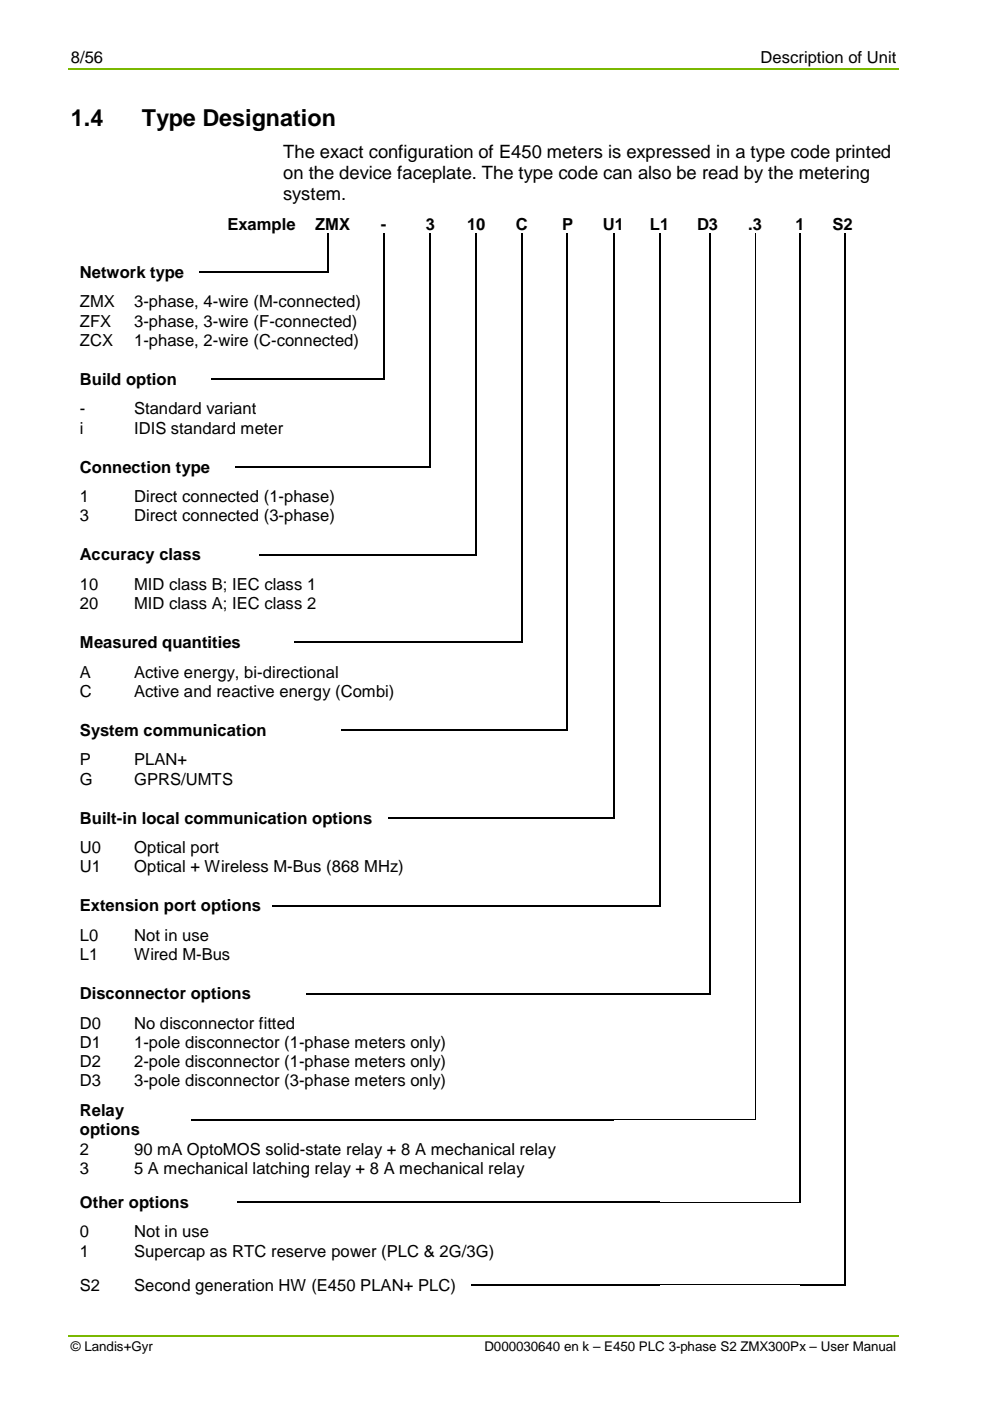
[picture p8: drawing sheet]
<svg xmlns="http://www.w3.org/2000/svg" width="210mm" height="297mm" viewBox="0 0 210 297" stroke-linecap="round" stroke-linejoin="round" font-family="sans-serif">
<defs><g id="words">
<g font-size="5">
<text x="15" y="26.7">1.4</text>
<text x="30.1" y="26.7">Type Designation</text>
</g>
<g font-size="3.9">
<text x="60" y="33.6">The exact configuration of E450 meters is expressed in a type code printed</text>
<text x="60" y="38">on the device faceplate. The type code can also be read by the metering</text>
<text x="60" y="42.4">system.</text>
</g>
<g font-size="3.5">
<text x="15" y="13.3">8/56</text>
<text x="161.3" y="13.3">Description of Unit</text>
<text x="48.2" y="48.7">Example</text>
<text x="66.8" y="48.7">ZMX</text>
<text x="80.7" y="48.7">-</text>
<text x="90.3" y="48.7">3</text>
<text x="99" y="48.7">10</text>
<text x="109.3" y="48.7">C</text>
<text x="119.2" y="48.7">P</text>
<text x="127.8" y="48.7">U1</text>
<text x="137.8" y="48.7">L1</text>
<text x="147.8" y="48.7">D3</text>
<text x="158.6" y="48.7">.3</text>
<text x="168.7" y="48.7">1</text>
<text x="176.5" y="48.7">S2</text>
<text x="16.9" y="59">Network type</text>
<text x="16.9" y="65.2">ZMX</text>
<text x="28.4" y="65.2">3-phase, 4-wire (M-connected)</text>
<text x="16.9" y="69.2">ZFX</text>
<text x="28.4" y="69.2">3-phase, 3-wire (F-connected)</text>
<text x="16.9" y="73.3">ZCX</text>
<text x="28.4" y="73.3">1-phase, 2-wire (C-connected)</text>
<text x="16.9" y="81.6">Build option</text>
<text x="16.9" y="87.9">-</text>
<text x="28.4" y="87.9">Standard variant</text>
<text x="16.9" y="91.9">i</text>
<text x="28.4" y="91.9">IDIS standard meter</text>
<text x="16.9" y="100.2">Connection type</text>
<text x="16.9" y="106.5">1</text>
<text x="28.4" y="106.5">Direct connected (1-phase)</text>
<text x="16.9" y="110.5">3</text>
<text x="28.4" y="110.5">Direct connected (3-phase)</text>
<text x="16.9" y="118.8">Accuracy class</text>
<text x="16.9" y="125.1">10</text>
<text x="28.4" y="125.1">MID class B; IEC class 1</text>
<text x="16.9" y="129.1">20</text>
<text x="28.4" y="129.1">MID class A; IEC class 2</text>
<text x="16.9" y="137.4">Measured quantities</text>
<text x="16.9" y="143.7">A</text>
<text x="28.4" y="143.7">Active energy, bi-directional</text>
<text x="16.9" y="147.7">C</text>
<text x="28.4" y="147.7">Active and reactive energy (Combi)</text>
<text x="16.9" y="156">System communication</text>
<text x="16.9" y="162.3">P</text>
<text x="16.9" y="166.4">G</text>
<text x="28.4" y="162.3">PLAN+</text>
<text x="28.4" y="166.4">GPRS/UMTS</text>
<text x="16.9" y="174.7">Built-in local communication options</text>
<text x="16.9" y="180.9">U0</text>
<text x="16.9" y="184.9">U1</text>
<text x="28.4" y="180.9">Optical port</text>
<text x="28.4" y="184.9">Optical + Wireless M-Bus (868 MHz)</text>
<text x="16.9" y="193.2">Extension port options</text>
<text x="16.9" y="199.5">L0</text>
<text x="16.9" y="203.6">L1</text>
<text x="28.4" y="199.5">Not in use</text>
<text x="28.4" y="203.6">Wired M-Bus</text>
<text x="16.9" y="211.9">Disconnector options</text>
<text x="16.9" y="218.1">D0</text>
<text x="28.4" y="218.1">No disconnector fitted</text>
<text x="16.9" y="222.2">D1</text>
<text x="16.9" y="226.2">D2</text>
<text x="28.4" y="222.2">1-pole disconnector (1-phase meters only)</text>
<text x="28.4" y="226.2">2-pole disconnector (1-phase meters only)</text>
<text x="16.9" y="230.3">D3</text>
<text x="28.4" y="230.3">3-pole disconnector (3-phase meters only)</text>
<text x="16.9" y="236.5">Relay</text>
<text x="16.9" y="240.6">options</text>
<text x="16.9" y="244.8">2</text>
<text x="28.4" y="244.8">90 mA OptoMOS solid-state relay + 8 A mechanical relay</text>
<text x="16.9" y="248.9">3</text>
<text x="28.4" y="248.9">5 A mechanical latching relay + 8 A mechanical relay</text>
<text x="16.9" y="256.1">Other options</text>
<text x="16.9" y="262.4">0</text>
<text x="28.4" y="262.4">Not in use</text>
<text x="16.9" y="266.4">1</text>
<text x="28.4" y="266.4">Supercap as RTC reserve power (PLC &amp; 2G/3G)</text>
<text x="16.9" y="273.7">S2</text>
<text x="28.4" y="273.7">Second generation HW (E450 PLAN+ PLC)</text>
</g>
<g font-size="2.8">
<text x="15" y="286.4">© Landis+Gyr</text>
<text x="102.7" y="286.4">D000030640 en k – E450 PLC 3-phase S2 ZMX300Px – User Manual</text>
</g>
</g></defs>
<path d="M14.5 14.6h176M14.5 283.3h176" fill="none" stroke="#7ab801" stroke-width=".34"/>
<g fill="none" stroke="#000" stroke-width=".25">
<path d="M42.2 57.7h4.2M46.7 57.7h5.3M52.3 57.7h5.5M58.1 57.7h6.5M64.9 57.7h4.5M69.6 49.5v8.1M81.3 49.5v8.1M81.3 57.9v22.4M91.2 49.5v8.1M91.2 57.9v22.4M101 49.5v8.1M101 57.9v22.4"/>
<path d="M110.7 49.5v8.1M110.7 57.9v22.4M120.3 49.5v8.1M120.3 57.9v22.4M130.2 49.5v8.1M130.2 57.9v22.4M139.9 49.5v8.1M139.9 57.9v22.4M150.6 49.5v8.1M150.6 57.9v22.4M169.7 49.5v8.1M169.7 57.9v22.4"/>
<path d="M179.2 49.5v8.1M179.2 57.9v22.4M44.9 80.4h19.7M49.9 99h14.7M64.9 80.4h4.7M64.9 99h4.7M69.8 80.4h6.6M69.8 99h6.6M76.7 80.4h4.5M76.7 99h4.6M81.6 99h4.7M86.5 99h4.6"/>
<path d="M91.2 80.5v18.4M101 80.5v18.4M101 99.1v18.4M110.7 80.5v18.4M110.7 99.1v18.4M120.3 80.5v18.4M120.3 99.1v18.4M130.2 80.5v18.4M130.2 99.1v18.4M139.9 80.5v18.4M139.9 99.1v18.4M150.6 80.5v18.4"/>
<path d="M150.6 99.1v18.4M169.7 80.5v18.4M169.7 99.1v18.4M179.2 80.5v18.4M179.2 99.1v18.4M54.9 117.6h9.7M64.9 117.6h4.7M69.8 117.6h6.6M76.7 117.6h4.6M81.6 117.6h4.7M86.5 117.6h4.7M91.4 117.6h4.9"/>
<path d="M96.5 117.6h4.4M110.7 117.8v18.3M120.3 117.8v18.3M130.2 117.8v18.3M139.9 117.8v18.3M150.6 117.8v18.3M169.7 117.8v18.3M179.2 117.8v18.3M62.4 136.2h33.9M96.5 136.2h4.5M101.3 136.2h4.5M106 136.2h4.6"/>
<path d="M120.3 136.3v18.4M130.2 136.3v18.4M139.9 136.3v18.4M150.6 136.3v18.4M169.7 136.3v18.4M179.2 136.3v18.4M72.4 154.8h33.4M106 154.8h4.7M111 154.8h4.5M115.8 154.8h4.4M130.2 155v18.3M139.9 155v18.3"/>
<path d="M150.6 155v18.3M169.7 155v18.3M179.2 155v18.3M82.4 173.4h23.4M106 173.4h4.7M111 173.4h4.5M115.8 173.4h4.5M120.6 173.4h4.7M125.6 173.4h4.4M139.9 173.6v18.3M150.6 173.6v18.3M169.7 173.6v18.3"/>
<path d="M179.2 173.6v18.3M57.8 192.1h67.5M125.6 192.1h4.6M130.4 192.1h4.6M135.3 192.1h4.5M150.6 192.2v18.4M169.7 192.2v18.4M179.2 192.2v18.4M64.9 210.7h60.4M125.6 210.7h4.6M130.4 210.7h4.6M135.3 210.7h4.6"/>
<path d="M140.2 210.7h4.5M144.9 210.7h5.6M169.7 210.8v26.5M179.2 210.8v26.5M40.6 237.4h84.7M125.6 237.4h4.6M169.7 237.5v17.3M179.2 237.5v17.3M50.3 254.9h75M125.6 254.9h4.6M130.4 254.9h4.6M135.3 254.9h4.6"/>
<path d="M179.2 255v17.4M99.9 272.5h25.4M125.6 272.5h4.6M130.4 272.5h4.6M135.3 272.5h4.6M169.7 272.5h4.7M174.7 272.5h4.4"/>
</g>
<g fill="none" stroke="#000" stroke-width=".21">
<path d="M160.1 49.5v8.1M160.1 57.9v22.4M160.1 80.5v18.4M160.1 99.1v18.4M160.1 117.8v18.3M160.1 136.3v18.4M160.1 155v18.3M160.1 173.6v18.3M160.1 192.2v18.4M160.1 210.8v26.5M130.2 237.3h4.8M135.2 237.3h4.7"/>
<path d="M140.1 237.3h4.6M144.9 237.3h5.7M150.8 237.3h4.6M155.5 237.3h4.6M139.9 254.9h4.8M144.9 254.9h5.7M150.8 254.9h4.6M155.5 254.9h4.6M160.3 254.9h4.6M165.1 254.9h4.4M139.9 272.4h4.8M144.9 272.4h5.7"/>
<path d="M150.8 272.4h4.6M155.5 272.4h4.6M160.3 272.4h4.6M165.1 272.4h4.6"/>
</g>
<g fill="#000">
<path d="M46.4 57.6h.3v.3h-.3zM52 57.6h.3v.3h-.3zM57.8 57.6h.3v.3h-.3zM64.6 57.6h.3v.3h-.3zM69.4 57.6h.3v.3h-.3zM81.2 57.6h.2v.3h-.2zM91.1 57.6h.2v.3h-.2zM100.9 57.6h.2v.3h-.2zM110.6 57.6h.3v.3h-.3zM120.2 57.6h.2v.3h-.2zM130 57.6h.3v.3h-.3zM139.8 57.6h.2v.3h-.2z"/>
<path d="M150.5 57.6h.2v.3h-.2zM160.1 57.6h.1v.3h-.1zM169.5 57.6h.3v.3h-.3zM179.1 57.6h.3v.3h-.3zM64.6 80.3h.3v.2h-.3zM64.6 98.9h.3v.2h-.3zM69.6 80.3h.2v.2h-.2zM69.6 98.9h.2v.2h-.2zM76.4 80.3h.3v.2h-.3zM76.4 98.9h.3v.2h-.3zM81.2 80.3h.2v.2h-.2zM81.3 98.9h.3v.2h-.3z"/>
<path d="M86.3 98.9h.2v.2h-.2zM91.1 80.3h.2v.2h-.2zM91.1 98.9h.2v.2h-.2zM100.9 80.3h.2v.2h-.2zM100.9 98.9h.2v.2h-.2zM110.6 80.3h.3v.2h-.3zM110.6 98.9h.3v.2h-.3zM120.2 80.3h.2v.2h-.2zM120.2 98.9h.2v.2h-.2zM130 80.3h.3v.2h-.3zM130 98.9h.3v.2h-.3zM139.8 80.3h.2v.2h-.2z"/>
<path d="M139.8 98.9h.2v.2h-.2zM150.5 80.3h.2v.2h-.2zM150.5 98.9h.2v.2h-.2zM160.1 80.3h.1v.2h-.1zM160.1 98.9h.1v.2h-.1zM169.5 80.3h.3v.2h-.3zM169.5 98.9h.3v.2h-.3zM179.1 80.3h.3v.2h-.3zM179.1 98.9h.3v.2h-.3zM64.6 117.5h.3v.3h-.3zM69.6 117.5h.2v.3h-.2zM76.4 117.5h.3v.3h-.3z"/>
<path d="M81.3 117.5h.3v.3h-.3zM86.3 117.5h.2v.3h-.2zM91.2 117.5h.2v.3h-.2zM96.3 117.5h.2v.3h-.2zM100.9 117.5h.2v.3h-.2zM110.6 117.5h.3v.3h-.3zM120.2 117.5h.2v.3h-.2zM130 117.5h.3v.3h-.3zM139.8 117.5h.2v.3h-.2zM150.5 117.5h.2v.3h-.2zM160.1 117.5h.1v.3h-.1zM169.5 117.5h.3v.3h-.3z"/>
<path d="M179.1 117.5h.3v.3h-.3zM96.3 136.1h.2v.2h-.2zM101 136.1h.3v.2h-.3zM105.8 136.1h.2v.2h-.2zM110.6 136.1h.3v.2h-.3zM120.2 136.1h.2v.2h-.2zM130 136.1h.3v.2h-.3zM139.8 136.1h.2v.2h-.2zM150.5 136.1h.2v.2h-.2zM160.1 136.1h.1v.2h-.1zM169.5 136.1h.3v.2h-.3zM179.1 136.1h.3v.2h-.3z"/>
<path d="M105.8 154.7h.2v.3h-.2zM110.7 154.7h.3v.3h-.3zM115.5 154.7h.3v.3h-.3zM120.2 154.7h.2v.3h-.2zM130 154.7h.3v.3h-.3zM139.8 154.7h.2v.3h-.2zM150.5 154.7h.2v.3h-.2zM160.1 154.7h.1v.3h-.1zM169.5 154.7h.3v.3h-.3zM179.1 154.7h.3v.3h-.3zM105.8 173.3h.2v.3h-.2zM110.7 173.3h.3v.3h-.3z"/>
<path d="M115.5 173.3h.3v.3h-.3zM120.3 173.3h.3v.3h-.3zM125.3 173.3h.3v.3h-.3zM130 173.3h.3v.3h-.3zM139.8 173.3h.2v.3h-.2zM150.5 173.3h.2v.3h-.2zM160.1 173.3h.1v.3h-.1zM169.5 173.3h.3v.3h-.3zM179.1 173.3h.3v.3h-.3zM125.3 191.9h.3v.3h-.3zM130.2 191.9h.2v.3h-.2zM135 191.9h.3v.3h-.3z"/>
<path d="M139.8 191.9h.2v.3h-.2zM150.5 191.9h.2v.3h-.2zM160.1 191.9h.1v.3h-.1zM169.5 191.9h.3v.3h-.3zM179.1 191.9h.3v.3h-.3zM125.3 210.6h.3v.2h-.3zM130.2 210.6h.2v.2h-.2zM135 210.6h.3v.2h-.3zM139.9 210.6h.3v.2h-.3zM144.7 210.6h.2v.2h-.2zM150.5 210.6h.2v.2h-.2zM160.1 210.6h.1v.2h-.1z"/>
<path d="M169.5 210.6h.3v.2h-.3zM179.1 210.6h.3v.2h-.3zM125.3 237.3h.3v.2h-.3zM135 237.3h.2v.1h-.2zM139.9 237.3h.2v.1h-.2zM144.7 237.3h.2v.1h-.2zM150.6 237.3h.2v.1h-.2zM155.4 237.3h.1v.1h-.1zM160.1 237.3h.1v.1h-.1zM169.5 237.3h.3v.2h-.3zM179.1 237.3h.3v.2h-.3zM125.3 254.8h.3v.2h-.3z"/>
<path d="M130.2 254.8h.2v.2h-.2zM135 254.8h.3v.2h-.3zM144.7 254.8h.2v.2h-.2zM150.6 254.8h.2v.2h-.2zM155.4 254.8h.1v.2h-.1zM160.1 254.8h.2v.2h-.2zM164.9 254.8h.2v.2h-.2zM169.5 254.8h.2v.2h-.2zM169.7 254.8l.1 .2zM179.1 254.8h.3v.2h-.3zM125.3 272.4h.3v.2h-.3zM130.2 272.4h.2v.2h-.2z"/>
<path d="M135 272.4h.3v.2h-.3zM144.7 272.4h.2v.1h-.2zM150.6 272.4h.2v.1h-.2zM155.4 272.4h.1v.1h-.1zM160.1 272.4h.2v.1h-.2zM164.9 272.4h.2v.1h-.2zM174.4 272.4h.3v.2h-.3zM179.1 272.4h.3v.2h-.3z"/>
</g>
<use href="#words"/>
</svg>
